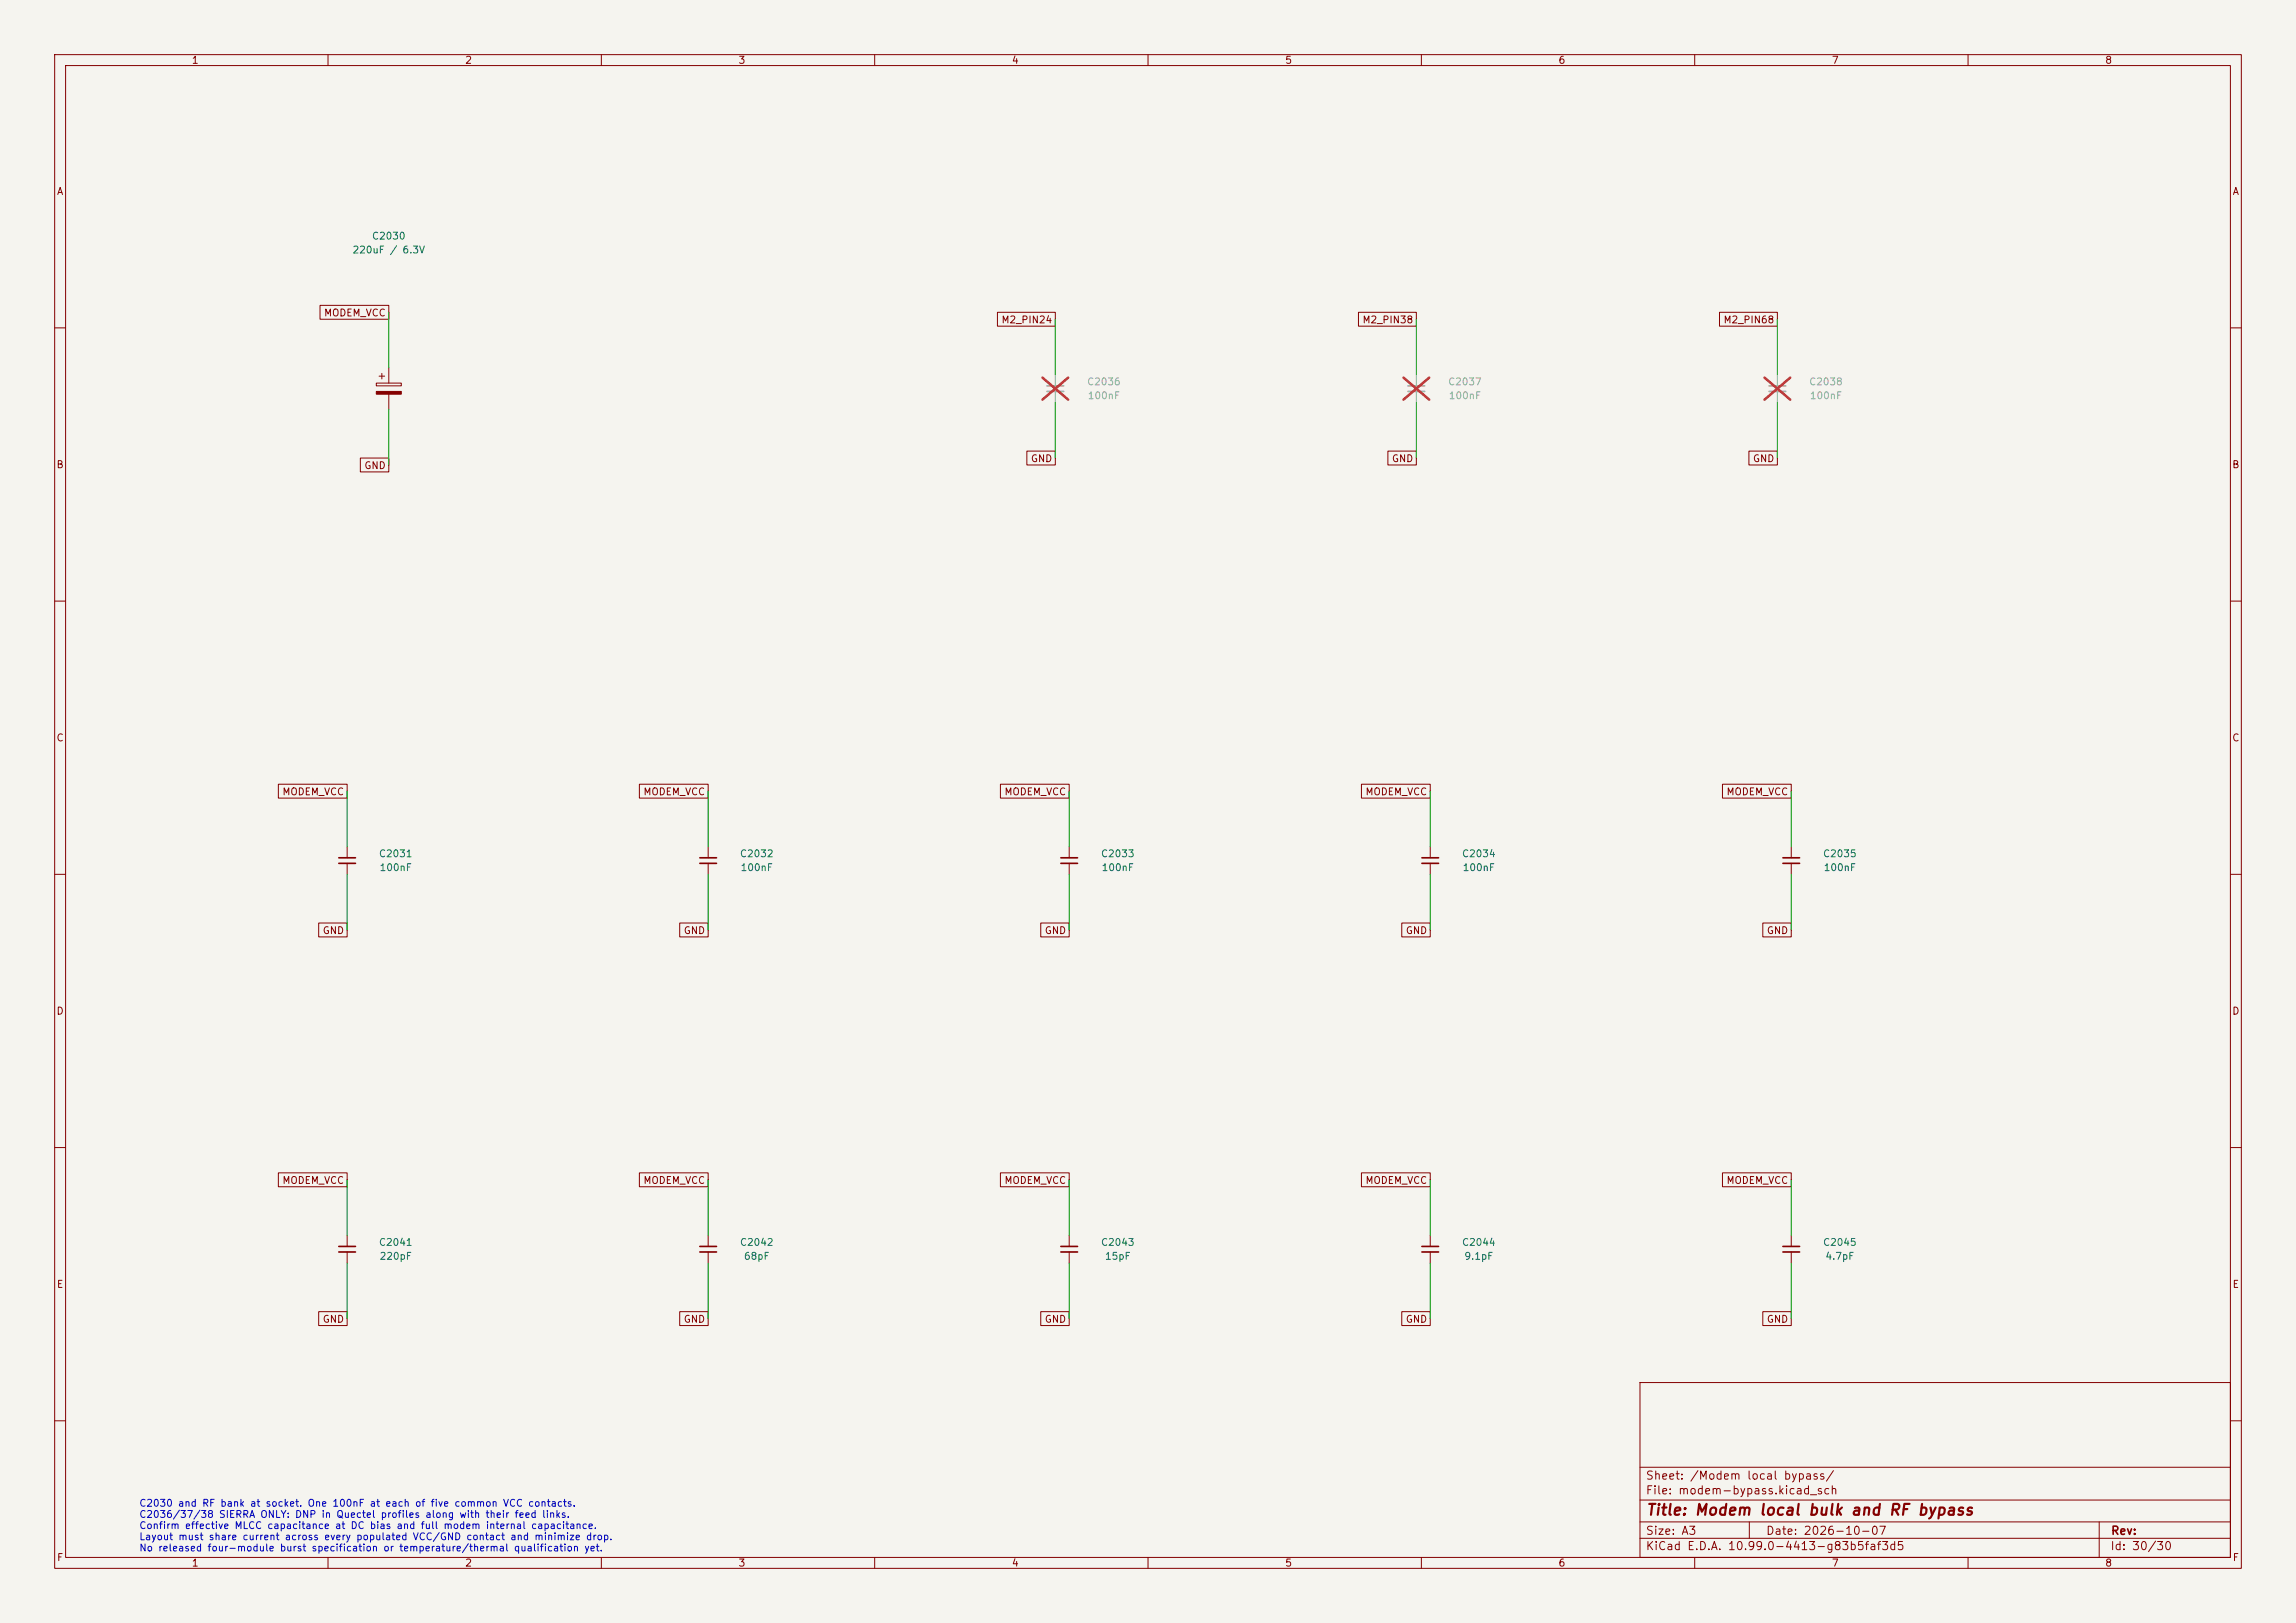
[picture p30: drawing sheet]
(kicad_sch
 (version 20260830)
 (generator "eeschema")
 (generator_version "10.99")
 (paper "A3")
 (title_block
  (title "Modem local bulk and RF bypass")
  (date "2026-10-07"))
 (lib_symbols
  (symbol "Device:C_Polarized"
   (pin_numbers (hide yes))
   (pin_names
    (offset 0.254)) (exclude_from_sim no) (in_bom yes) (on_board yes)
   (in_pos_files yes)
   (duplicate_pin_numbers_are_jumpers no)
   (property "Reference" "C" (at 0.635 2.54 0) (show_name no) (do_not_autoplace no) (effects (font (size 1.27 1.27)) (justify left)))
   (property "Value" "C_Polarized" (at 0.635 -2.54 0) (show_name no) (do_not_autoplace no) (effects (font (size 1.27 1.27)) (justify left)))
   (property "Footprint" "" (at 0.9652 -3.81 0) (show_name no) (do_not_autoplace no) (hide yes) (effects (font (size 1.27 1.27))))
   (property "Datasheet" "" (at 0 0 0) (show_name no) (do_not_autoplace no) (hide yes) (effects (font (size 1.27 1.27))))
   (property "Description" "Polarized capacitor" (at 0 0 0) (show_name no) (do_not_autoplace no) (hide yes) (effects (font (size 1.27 1.27))))
   (symbol "C_Polarized_0_1"
    (rectangle (start -2.286 0.508) (end 2.286 1.016) (stroke (width 0) (type default)) (fill (type none)))
    (polyline (pts (xy -1.778 2.286) (xy -0.762 2.286)) (stroke (width 0) (type default)) (fill (type none)))
    (polyline (pts (xy -1.27 2.794) (xy -1.27 1.778)) (stroke (width 0) (type default)) (fill (type none)))
    (rectangle (start 2.286 -0.508) (end -2.286 -1.016) (stroke (width 0) (type default)) (fill (type outline))))
   (symbol "C_Polarized_1_1"
    (pin passive line (at 0 3.81 270) (length 2.794) (name "" (effects (font (size 1.27 1.27)))) (number "1" (effects (font (size 1.27 1.27)))))
    (pin passive line (at 0 -3.81 90) (length 2.794) (name "" (effects (font (size 1.27 1.27)))) (number "2" (effects (font (size 1.27 1.27))))))
   (embedded_fonts no))
  (symbol "Device:C_Small"
   (pin_numbers (hide yes))
   (pin_names
    (offset 0.254) (hide yes)) (exclude_from_sim no) (in_bom yes) (on_board yes)
   (in_pos_files yes)
   (duplicate_pin_numbers_are_jumpers no)
   (property "Reference" "C" (at 0.254 1.778 0) (show_name no) (do_not_autoplace no) (effects (font (size 1.27 1.27)) (justify left)))
   (property "Value" "C_Small" (at 0.254 -2.032 0) (show_name no) (do_not_autoplace no) (effects (font (size 1.27 1.27)) (justify left)))
   (property "Footprint" "" (at 0 0 0) (show_name no) (do_not_autoplace no) (hide yes) (effects (font (size 1.27 1.27))))
   (property "Datasheet" "" (at 0 0 0) (show_name no) (do_not_autoplace no) (hide yes) (effects (font (size 1.27 1.27))))
   (property "Description" "Unpolarized capacitor, small symbol" (at 0 -10.16 0) (show_name no) (do_not_autoplace no) (hide yes) (effects (font (size 1.27 1.27))))
   (symbol "C_Small_0_1"
    (polyline (pts (xy -1.524 0.508) (xy 1.524 0.508)) (stroke (width 0.3048) (type default)) (fill (type none)))
    (polyline (pts (xy -1.524 -0.508) (xy 1.524 -0.508)) (stroke (width 0.3048) (type default)) (fill (type none))))
   (symbol "C_Small_1_1"
    (pin passive line (at 0 2.54 270) (length 2.032) (name "" (effects (font (size 1.27 1.27)))) (number "1" (effects (font (size 1.27 1.27)))))
    (pin passive line (at 0 -2.54 90) (length 2.032) (name "" (effects (font (size 1.27 1.27)))) (number "2" (effects (font (size 1.27 1.27))))))
   (embedded_fonts no)))
 (text "C2030 and RF bank at socket. One 100nF at each of five common VCC contacts.\nC2036/37/38 SIERRA ONLY: DNP in Quectel profiles along with their feed links.\nConfirm effective MLCC capacitance at DC bias and full modem internal capacitance.\nLayout must share current across every populated VCC/GND contact and minimize drop.\nNo released four-module burst specification or temperature/thermal qualification yet."
  (exclude_from_sim no)
  (at 25.4 279.4 0)
  (effects (font (size 1.27 1.27)) (justify left)))
 (wire
  (pts (xy 193.04 73.66) (xy 193.04 83.82))
  (stroke (width 0) (type default)))
 (wire
  (pts (xy 261.62 154.94) (xy 261.62 144.78))
  (stroke (width 0) (type default)))
 (wire
  (pts (xy 63.5 154.94) (xy 63.5 144.78))
  (stroke (width 0) (type default)))
 (wire
  (pts (xy 63.5 226.06) (xy 63.5 215.9))
  (stroke (width 0) (type default)))
 (wire
  (pts (xy 195.58 160.02) (xy 195.58 170.18))
  (stroke (width 0) (type default)))
 (wire
  (pts (xy 193.04 68.58) (xy 193.04 58.42))
  (stroke (width 0) (type default)))
 (wire
  (pts (xy 129.54 226.06) (xy 129.54 215.9))
  (stroke (width 0) (type default)))
 (wire
  (pts (xy 325.12 73.66) (xy 325.12 83.82))
  (stroke (width 0) (type default)))
 (wire
  (pts (xy 325.12 68.58) (xy 325.12 58.42))
  (stroke (width 0) (type default)))
 (wire
  (pts (xy 261.62 160.02) (xy 261.62 170.18))
  (stroke (width 0) (type default)))
 (wire
  (pts (xy 71.12 74.93) (xy 71.12 85.09))
  (stroke (width 0) (type default)))
 (wire
  (pts (xy 129.54 154.94) (xy 129.54 144.78))
  (stroke (width 0) (type default)))
 (wire
  (pts (xy 327.66 160.02) (xy 327.66 170.18))
  (stroke (width 0) (type default)))
 (wire
  (pts (xy 259.08 73.66) (xy 259.08 83.82))
  (stroke (width 0) (type default)))
 (wire
  (pts (xy 195.58 154.94) (xy 195.58 144.78))
  (stroke (width 0) (type default)))
 (wire
  (pts (xy 327.66 154.94) (xy 327.66 144.78))
  (stroke (width 0) (type default)))
 (wire
  (pts (xy 129.54 231.14) (xy 129.54 241.3))
  (stroke (width 0) (type default)))
 (wire
  (pts (xy 195.58 231.14) (xy 195.58 241.3))
  (stroke (width 0) (type default)))
 (wire
  (pts (xy 261.62 231.14) (xy 261.62 241.3))
  (stroke (width 0) (type default)))
 (wire
  (pts (xy 71.12 67.31) (xy 71.12 57.15))
  (stroke (width 0) (type default)))
 (wire
  (pts (xy 129.54 160.02) (xy 129.54 170.18))
  (stroke (width 0) (type default)))
 (wire
  (pts (xy 327.66 231.14) (xy 327.66 241.3))
  (stroke (width 0) (type default)))
 (wire
  (pts (xy 63.5 231.14) (xy 63.5 241.3))
  (stroke (width 0) (type default)))
 (wire
  (pts (xy 327.66 226.06) (xy 327.66 215.9))
  (stroke (width 0) (type default)))
 (wire
  (pts (xy 259.08 68.58) (xy 259.08 58.42))
  (stroke (width 0) (type default)))
 (wire
  (pts (xy 261.62 226.06) (xy 261.62 215.9))
  (stroke (width 0) (type default)))
 (wire
  (pts (xy 195.58 226.06) (xy 195.58 215.9))
  (stroke (width 0) (type default)))
 (wire
  (pts (xy 63.5 160.02) (xy 63.5 170.18))
  (stroke (width 0) (type default)))
 (global_label "M2_PIN24"
  (shape passive)
  (at 193.04 58.42 180)
  (effects (font (size 1.27 1.27)) (justify right))
  (property "Intersheetrefs" "${INTERSHEET_REFS}" (at 193.04 58.42 0) (hide yes) (show_name no) (do_not_autoplace no) (effects (font (size 1.27 1.27)))))
 (global_label "M2_PIN38"
  (shape passive)
  (at 259.08 58.42 180)
  (effects (font (size 1.27 1.27)) (justify right))
  (property "Intersheetrefs" "${INTERSHEET_REFS}" (at 259.08 58.42 0) (hide yes) (show_name no) (do_not_autoplace no) (effects (font (size 1.27 1.27)))))
 (global_label "MODEM_VCC"
  (shape passive)
  (at 71.12 57.15 180)
  (effects (font (size 1.27 1.27)) (justify right))
  (property "Intersheetrefs" "${INTERSHEET_REFS}" (at 71.12 57.15 0) (hide yes) (show_name no) (do_not_autoplace no) (effects (font (size 1.27 1.27)))))
 (global_label "MODEM_VCC"
  (shape passive)
  (at 195.58 215.9 180)
  (effects (font (size 1.27 1.27)) (justify right))
  (property "Intersheetrefs" "${INTERSHEET_REFS}" (at 195.58 215.9 0) (hide yes) (show_name no) (do_not_autoplace no) (effects (font (size 1.27 1.27)))))
 (global_label "M2_PIN68"
  (shape passive)
  (at 325.12 58.42 180)
  (effects (font (size 1.27 1.27)) (justify right))
  (property "Intersheetrefs" "${INTERSHEET_REFS}" (at 325.12 58.42 0) (hide yes) (show_name no) (do_not_autoplace no) (effects (font (size 1.27 1.27)))))
 (global_label "GND"
  (shape passive)
  (at 193.04 83.82 180)
  (effects (font (size 1.27 1.27)) (justify right))
  (property "Intersheetrefs" "${INTERSHEET_REFS}" (at 193.04 83.82 0) (hide yes) (show_name no) (do_not_autoplace no) (effects (font (size 1.27 1.27)))))
 (global_label "GND"
  (shape passive)
  (at 259.08 83.82 180)
  (effects (font (size 1.27 1.27)) (justify right))
  (property "Intersheetrefs" "${INTERSHEET_REFS}" (at 259.08 83.82 0) (hide yes) (show_name no) (do_not_autoplace no) (effects (font (size 1.27 1.27)))))
 (global_label "MODEM_VCC"
  (shape passive)
  (at 261.62 215.9 180)
  (effects (font (size 1.27 1.27)) (justify right))
  (property "Intersheetrefs" "${INTERSHEET_REFS}" (at 261.62 215.9 0) (hide yes) (show_name no) (do_not_autoplace no) (effects (font (size 1.27 1.27)))))
 (global_label "MODEM_VCC"
  (shape passive)
  (at 129.54 144.78 180)
  (effects (font (size 1.27 1.27)) (justify right))
  (property "Intersheetrefs" "${INTERSHEET_REFS}" (at 129.54 144.78 0) (hide yes) (show_name no) (do_not_autoplace no) (effects (font (size 1.27 1.27)))))
 (global_label "GND"
  (shape passive)
  (at 195.58 241.3 180)
  (effects (font (size 1.27 1.27)) (justify right))
  (property "Intersheetrefs" "${INTERSHEET_REFS}" (at 195.58 241.3 0) (hide yes) (show_name no) (do_not_autoplace no) (effects (font (size 1.27 1.27)))))
 (global_label "GND"
  (shape passive)
  (at 195.58 170.18 180)
  (effects (font (size 1.27 1.27)) (justify right))
  (property "Intersheetrefs" "${INTERSHEET_REFS}" (at 195.58 170.18 0) (hide yes) (show_name no) (do_not_autoplace no) (effects (font (size 1.27 1.27)))))
 (global_label "MODEM_VCC"
  (shape passive)
  (at 261.62 144.78 180)
  (effects (font (size 1.27 1.27)) (justify right))
  (property "Intersheetrefs" "${INTERSHEET_REFS}" (at 261.62 144.78 0) (hide yes) (show_name no) (do_not_autoplace no) (effects (font (size 1.27 1.27)))))
 (global_label "GND"
  (shape passive)
  (at 327.66 241.3 180)
  (effects (font (size 1.27 1.27)) (justify right))
  (property "Intersheetrefs" "${INTERSHEET_REFS}" (at 327.66 241.3 0) (hide yes) (show_name no) (do_not_autoplace no) (effects (font (size 1.27 1.27)))))
 (global_label "MODEM_VCC"
  (shape passive)
  (at 327.66 144.78 180)
  (effects (font (size 1.27 1.27)) (justify right))
  (property "Intersheetrefs" "${INTERSHEET_REFS}" (at 327.66 144.78 0) (hide yes) (show_name no) (do_not_autoplace no) (effects (font (size 1.27 1.27)))))
 (global_label "GND"
  (shape passive)
  (at 261.62 170.18 180)
  (effects (font (size 1.27 1.27)) (justify right))
  (property "Intersheetrefs" "${INTERSHEET_REFS}" (at 261.62 170.18 0) (hide yes) (show_name no) (do_not_autoplace no) (effects (font (size 1.27 1.27)))))
 (global_label "GND"
  (shape passive)
  (at 325.12 83.82 180)
  (effects (font (size 1.27 1.27)) (justify right))
  (property "Intersheetrefs" "${INTERSHEET_REFS}" (at 325.12 83.82 0) (hide yes) (show_name no) (do_not_autoplace no) (effects (font (size 1.27 1.27)))))
 (global_label "MODEM_VCC"
  (shape passive)
  (at 327.66 215.9 180)
  (effects (font (size 1.27 1.27)) (justify right))
  (property "Intersheetrefs" "${INTERSHEET_REFS}" (at 327.66 215.9 0) (hide yes) (show_name no) (do_not_autoplace no) (effects (font (size 1.27 1.27)))))
 (global_label "MODEM_VCC"
  (shape passive)
  (at 63.5 215.9 180)
  (effects (font (size 1.27 1.27)) (justify right))
  (property "Intersheetrefs" "${INTERSHEET_REFS}" (at 63.5 215.9 0) (hide yes) (show_name no) (do_not_autoplace no) (effects (font (size 1.27 1.27)))))
 (global_label "GND"
  (shape passive)
  (at 71.12 85.09 180)
  (effects (font (size 1.27 1.27)) (justify right))
  (property "Intersheetrefs" "${INTERSHEET_REFS}" (at 71.12 85.09 0) (hide yes) (show_name no) (do_not_autoplace no) (effects (font (size 1.27 1.27)))))
 (global_label "MODEM_VCC"
  (shape passive)
  (at 129.54 215.9 180)
  (effects (font (size 1.27 1.27)) (justify right))
  (property "Intersheetrefs" "${INTERSHEET_REFS}" (at 129.54 215.9 0) (hide yes) (show_name no) (do_not_autoplace no) (effects (font (size 1.27 1.27)))))
 (global_label "MODEM_VCC"
  (shape passive)
  (at 63.5 144.78 180)
  (effects (font (size 1.27 1.27)) (justify right))
  (property "Intersheetrefs" "${INTERSHEET_REFS}" (at 63.5 144.78 0) (hide yes) (show_name no) (do_not_autoplace no) (effects (font (size 1.27 1.27)))))
 (global_label "GND"
  (shape passive)
  (at 129.54 241.3 180)
  (effects (font (size 1.27 1.27)) (justify right))
  (property "Intersheetrefs" "${INTERSHEET_REFS}" (at 129.54 241.3 0) (hide yes) (show_name no) (do_not_autoplace no) (effects (font (size 1.27 1.27)))))
 (global_label "GND"
  (shape passive)
  (at 261.62 241.3 180)
  (effects (font (size 1.27 1.27)) (justify right))
  (property "Intersheetrefs" "${INTERSHEET_REFS}" (at 261.62 241.3 0) (hide yes) (show_name no) (do_not_autoplace no) (effects (font (size 1.27 1.27)))))
 (global_label "MODEM_VCC"
  (shape passive)
  (at 195.58 144.78 180)
  (effects (font (size 1.27 1.27)) (justify right))
  (property "Intersheetrefs" "${INTERSHEET_REFS}" (at 195.58 144.78 0) (hide yes) (show_name no) (do_not_autoplace no) (effects (font (size 1.27 1.27)))))
 (global_label "GND"
  (shape passive)
  (at 129.54 170.18 180)
  (effects (font (size 1.27 1.27)) (justify right))
  (property "Intersheetrefs" "${INTERSHEET_REFS}" (at 129.54 170.18 0) (hide yes) (show_name no) (do_not_autoplace no) (effects (font (size 1.27 1.27)))))
 (global_label "GND"
  (shape passive)
  (at 63.5 241.3 180)
  (effects (font (size 1.27 1.27)) (justify right))
  (property "Intersheetrefs" "${INTERSHEET_REFS}" (at 63.5 241.3 0) (hide yes) (show_name no) (do_not_autoplace no) (effects (font (size 1.27 1.27)))))
 (global_label "GND"
  (shape passive)
  (at 327.66 170.18 180)
  (effects (font (size 1.27 1.27)) (justify right))
  (property "Intersheetrefs" "${INTERSHEET_REFS}" (at 327.66 170.18 0) (hide yes) (show_name no) (do_not_autoplace no) (effects (font (size 1.27 1.27)))))
 (global_label "GND"
  (shape passive)
  (at 63.5 170.18 180)
  (effects (font (size 1.27 1.27)) (justify right))
  (property "Intersheetrefs" "${INTERSHEET_REFS}" (at 63.5 170.18 0) (hide yes) (show_name no) (do_not_autoplace no) (effects (font (size 1.27 1.27)))))
 (symbol
  (lib_id "Device:C_Small")
  (at 129.54 157.48 0)
  (unit 1)
  (body_style 1)
  (exclude_from_sim no)
  (in_bom yes)
  (on_board yes)
  (in_pos_files yes)
  (dnp no)
  (property "Reference" "C2032" (at 138.43 156.21 0) (show_name no) (do_not_autoplace no) (effects (font (size 1.27 1.27))))
  (property "Value" "100nF" (at 138.43 158.75 0) (show_name no) (do_not_autoplace no) (effects (font (size 1.27 1.27))))
  (property "Footprint" "Capacitor_SMD:C_0603_1608Metric" (at 129.54 157.48 0) (hide yes) (show_name no) (do_not_autoplace no) (effects (font (size 1.27 1.27))))
  (property "Datasheet" "" (at 129.54 157.48 0) (show_name no) (do_not_autoplace no) (effects (font (size 1.27 1.27))))
  (property "Description" "" (at 129.54 157.48 0) (show_name no) (do_not_autoplace no) (effects (font (size 1.27 1.27))))
  (property "MPN" "CL10B104KA8NNNC" (at 129.54 157.48 0) (hide yes) (show_name no) (do_not_autoplace no) (effects (font (size 1.27 1.27))))
  (property "Manufacturer" "Samsung Electro-Mechanics" (at 129.54 157.48 0) (hide yes) (show_name no) (do_not_autoplace no) (effects (font (size 1.27 1.27))))
  (property "Voltage Rating" "25V" (at 129.54 157.48 0) (hide yes) (show_name no) (do_not_autoplace no) (effects (font (size 1.27 1.27))))
  (pin "1")
  (pin "2")
  (instances (project "appliance" (path "" (reference "C2032") (unit 1))) (project "modem-bypass" (path "" (reference "C2032") (unit 1)))))
 (symbol
  (lib_id "Device:C_Small")
  (at 261.62 228.6 0)
  (unit 1)
  (body_style 1)
  (exclude_from_sim no)
  (in_bom yes)
  (on_board yes)
  (in_pos_files yes)
  (dnp no)
  (property "Reference" "C2044" (at 270.51 227.33 0) (show_name no) (do_not_autoplace no) (effects (font (size 1.27 1.27))))
  (property "Value" "9.1pF" (at 270.51 229.87 0) (show_name no) (do_not_autoplace no) (effects (font (size 1.27 1.27))))
  (property "Footprint" "Capacitor_SMD:C_0603_1608Metric" (at 261.62 228.6 0) (hide yes) (show_name no) (do_not_autoplace no) (effects (font (size 1.27 1.27))))
  (property "Datasheet" "" (at 261.62 228.6 0) (show_name no) (do_not_autoplace no) (effects (font (size 1.27 1.27))))
  (property "Description" "" (at 261.62 228.6 0) (show_name no) (do_not_autoplace no) (effects (font (size 1.27 1.27))))
  (property "MPN" "CL10C9R1BB8NNNC" (at 261.62 228.6 0) (hide yes) (show_name no) (do_not_autoplace no) (effects (font (size 1.27 1.27))))
  (property "Manufacturer" "Samsung Electro-Mechanics" (at 261.62 228.6 0) (hide yes) (show_name no) (do_not_autoplace no) (effects (font (size 1.27 1.27))))
  (property "Voltage Rating" "50V" (at 261.62 228.6 0) (hide yes) (show_name no) (do_not_autoplace no) (effects (font (size 1.27 1.27))))
  (property "Dielectric" "C0G" (at 261.62 228.6 0) (hide yes) (show_name no) (do_not_autoplace no) (effects (font (size 1.27 1.27))))
  (property "Placement" "At M.2 VCC; RM520 recommended RF bypass bank" (at 261.62 228.6 0) (hide yes) (show_name no) (do_not_autoplace no) (effects (font (size 1.27 1.27))))
  (pin "1")
  (pin "2")
  (instances (project "appliance" (path "" (reference "C2044") (unit 1))) (project "modem-bypass" (path "" (reference "C2044") (unit 1)))))
 (symbol
  (lib_id "Device:C_Small")
  (at 325.12 71.12 0)
  (unit 1)
  (body_style 1)
  (exclude_from_sim no)
  (in_bom yes)
  (on_board yes)
  (in_pos_files yes)
  (dnp yes)
  (property "Reference" "C2038" (at 334.01 69.85 0) (show_name no) (do_not_autoplace no) (effects (font (size 1.27 1.27))))
  (property "Value" "100nF" (at 334.01 72.39 0) (show_name no) (do_not_autoplace no) (effects (font (size 1.27 1.27))))
  (property "Footprint" "Capacitor_SMD:C_0603_1608Metric" (at 325.12 71.12 0) (hide yes) (show_name no) (do_not_autoplace no) (effects (font (size 1.27 1.27))))
  (property "Datasheet" "" (at 325.12 71.12 0) (show_name no) (do_not_autoplace no) (effects (font (size 1.27 1.27))))
  (property "Description" "" (at 325.12 71.12 0) (show_name no) (do_not_autoplace no) (effects (font (size 1.27 1.27))))
  (property "MPN" "CL10B104KA8NNNC" (at 325.12 71.12 0) (hide yes) (show_name no) (do_not_autoplace no) (effects (font (size 1.27 1.27))))
  (property "Manufacturer" "Samsung Electro-Mechanics" (at 325.12 71.12 0) (hide yes) (show_name no) (do_not_autoplace no) (effects (font (size 1.27 1.27))))
  (property "Voltage Rating" "25V" (at 325.12 71.12 0) (hide yes) (show_name no) (do_not_autoplace no) (effects (font (size 1.27 1.27))))
  (pin "1")
  (pin "2")
  (instances (project "appliance" (path "" (reference "C2038") (unit 1))) (project "modem-bypass" (path "" (reference "C2038") (unit 1)))))
 (symbol
  (lib_id "Device:C_Small")
  (at 195.58 157.48 0)
  (unit 1)
  (body_style 1)
  (exclude_from_sim no)
  (in_bom yes)
  (on_board yes)
  (in_pos_files yes)
  (dnp no)
  (property "Reference" "C2033" (at 204.47 156.21 0) (show_name no) (do_not_autoplace no) (effects (font (size 1.27 1.27))))
  (property "Value" "100nF" (at 204.47 158.75 0) (show_name no) (do_not_autoplace no) (effects (font (size 1.27 1.27))))
  (property "Footprint" "Capacitor_SMD:C_0603_1608Metric" (at 195.58 157.48 0) (hide yes) (show_name no) (do_not_autoplace no) (effects (font (size 1.27 1.27))))
  (property "Datasheet" "" (at 195.58 157.48 0) (show_name no) (do_not_autoplace no) (effects (font (size 1.27 1.27))))
  (property "Description" "" (at 195.58 157.48 0) (show_name no) (do_not_autoplace no) (effects (font (size 1.27 1.27))))
  (property "MPN" "CL10B104KA8NNNC" (at 195.58 157.48 0) (hide yes) (show_name no) (do_not_autoplace no) (effects (font (size 1.27 1.27))))
  (property "Manufacturer" "Samsung Electro-Mechanics" (at 195.58 157.48 0) (hide yes) (show_name no) (do_not_autoplace no) (effects (font (size 1.27 1.27))))
  (property "Voltage Rating" "25V" (at 195.58 157.48 0) (hide yes) (show_name no) (do_not_autoplace no) (effects (font (size 1.27 1.27))))
  (pin "1")
  (pin "2")
  (instances (project "appliance" (path "" (reference "C2033") (unit 1))) (project "modem-bypass" (path "" (reference "C2033") (unit 1)))))
 (symbol
  (lib_id "Device:C_Small")
  (at 195.58 228.6 0)
  (unit 1)
  (body_style 1)
  (exclude_from_sim no)
  (in_bom yes)
  (on_board yes)
  (in_pos_files yes)
  (dnp no)
  (property "Reference" "C2043" (at 204.47 227.33 0) (show_name no) (do_not_autoplace no) (effects (font (size 1.27 1.27))))
  (property "Value" "15pF" (at 204.47 229.87 0) (show_name no) (do_not_autoplace no) (effects (font (size 1.27 1.27))))
  (property "Footprint" "Capacitor_SMD:C_0603_1608Metric" (at 195.58 228.6 0) (hide yes) (show_name no) (do_not_autoplace no) (effects (font (size 1.27 1.27))))
  (property "Datasheet" "" (at 195.58 228.6 0) (show_name no) (do_not_autoplace no) (effects (font (size 1.27 1.27))))
  (property "Description" "" (at 195.58 228.6 0) (show_name no) (do_not_autoplace no) (effects (font (size 1.27 1.27))))
  (property "MPN" "CL10C150JB8NNNC" (at 195.58 228.6 0) (hide yes) (show_name no) (do_not_autoplace no) (effects (font (size 1.27 1.27))))
  (property "Manufacturer" "Samsung Electro-Mechanics" (at 195.58 228.6 0) (hide yes) (show_name no) (do_not_autoplace no) (effects (font (size 1.27 1.27))))
  (property "Voltage Rating" "50V" (at 195.58 228.6 0) (hide yes) (show_name no) (do_not_autoplace no) (effects (font (size 1.27 1.27))))
  (property "Dielectric" "C0G" (at 195.58 228.6 0) (hide yes) (show_name no) (do_not_autoplace no) (effects (font (size 1.27 1.27))))
  (property "Placement" "At M.2 VCC; RM520 recommended RF bypass bank" (at 195.58 228.6 0) (hide yes) (show_name no) (do_not_autoplace no) (effects (font (size 1.27 1.27))))
  (pin "1")
  (pin "2")
  (instances (project "appliance" (path "" (reference "C2043") (unit 1))) (project "modem-bypass" (path "" (reference "C2043") (unit 1)))))
 (symbol
  (lib_id "Device:C_Small")
  (at 63.5 157.48 0)
  (unit 1)
  (body_style 1)
  (exclude_from_sim no)
  (in_bom yes)
  (on_board yes)
  (in_pos_files yes)
  (dnp no)
  (property "Reference" "C2031" (at 72.39 156.21 0) (show_name no) (do_not_autoplace no) (effects (font (size 1.27 1.27))))
  (property "Value" "100nF" (at 72.39 158.75 0) (show_name no) (do_not_autoplace no) (effects (font (size 1.27 1.27))))
  (property "Footprint" "Capacitor_SMD:C_0603_1608Metric" (at 63.5 157.48 0) (hide yes) (show_name no) (do_not_autoplace no) (effects (font (size 1.27 1.27))))
  (property "Datasheet" "" (at 63.5 157.48 0) (show_name no) (do_not_autoplace no) (effects (font (size 1.27 1.27))))
  (property "Description" "" (at 63.5 157.48 0) (show_name no) (do_not_autoplace no) (effects (font (size 1.27 1.27))))
  (property "MPN" "CL10B104KA8NNNC" (at 63.5 157.48 0) (hide yes) (show_name no) (do_not_autoplace no) (effects (font (size 1.27 1.27))))
  (property "Manufacturer" "Samsung Electro-Mechanics" (at 63.5 157.48 0) (hide yes) (show_name no) (do_not_autoplace no) (effects (font (size 1.27 1.27))))
  (property "Voltage Rating" "25V" (at 63.5 157.48 0) (hide yes) (show_name no) (do_not_autoplace no) (effects (font (size 1.27 1.27))))
  (pin "1")
  (pin "2")
  (instances (project "appliance" (path "" (reference "C2031") (unit 1))) (project "modem-bypass" (path "" (reference "C2031") (unit 1)))))
 (symbol
  (lib_id "Device:C_Polarized")
  (at 71.12 71.12 0)
  (unit 1)
  (body_style 1)
  (exclude_from_sim no)
  (in_bom yes)
  (on_board yes)
  (in_pos_files yes)
  (dnp no)
  (property "Reference" "C2030" (at 71.12 43.18 0) (show_name no) (do_not_autoplace no) (effects (font (size 1.27 1.27))))
  (property "Value" "220uF / 6.3V" (at 71.12 45.72 0) (show_name no) (do_not_autoplace no) (effects (font (size 1.27 1.27))))
  (property "Footprint" "Capacitor_SMD:CP_Elec_6.3x5.9" (at 71.12 71.12 0) (hide yes) (show_name no) (do_not_autoplace no) (effects (font (size 1.27 1.27))))
  (property "Datasheet" "https://industrial.panasonic.com/ww/products/pt/os-con/models/6SVPC220MV" (at 71.12 71.12 0) (hide yes) (show_name no) (do_not_autoplace no) (effects (font (size 1.27 1.27))))
  (property "Description" "" (at 71.12 71.12 0) (show_name no) (do_not_autoplace no) (effects (font (size 1.27 1.27))))
  (property "MPN" "6SVPC220MV" (at 71.12 71.12 0) (hide yes) (show_name no) (do_not_autoplace no) (effects (font (size 1.27 1.27))))
  (property "Manufacturer" "Panasonic" (at 71.12 71.12 0) (hide yes) (show_name no) (do_not_autoplace no) (effects (font (size 1.27 1.27))))
  (property "Tolerance" "20%" (at 71.12 71.12 0) (hide yes) (show_name no) (do_not_autoplace no) (effects (font (size 1.27 1.27))))
  (property "ESR Maximum" "15mOhm at 100kHz" (at 71.12 71.12 0) (hide yes) (show_name no) (do_not_autoplace no) (effects (font (size 1.27 1.27))))
  (property "Ripple Current" "3.16Arms at 105C/100kHz" (at 71.12 71.12 0) (hide yes) (show_name no) (do_not_autoplace no) (effects (font (size 1.27 1.27))))
  (property "Qualification" "Layout must audit Panasonic C6 land pattern and regulator stability with effective MLCC capacitance" (at 71.12 71.12 0) (hide yes) (show_name no) (do_not_autoplace no) (effects (font (size 1.27 1.27))))
  (pin "1")
  (pin "2")
  (instances (project "appliance" (path "" (reference "C2030") (unit 1))) (project "modem-bypass" (path "" (reference "C2030") (unit 1)))))
 (symbol
  (lib_id "Device:C_Small")
  (at 193.04 71.12 0)
  (unit 1)
  (body_style 1)
  (exclude_from_sim no)
  (in_bom yes)
  (on_board yes)
  (in_pos_files yes)
  (dnp yes)
  (property "Reference" "C2036" (at 201.93 69.85 0) (show_name no) (do_not_autoplace no) (effects (font (size 1.27 1.27))))
  (property "Value" "100nF" (at 201.93 72.39 0) (show_name no) (do_not_autoplace no) (effects (font (size 1.27 1.27))))
  (property "Footprint" "Capacitor_SMD:C_0603_1608Metric" (at 193.04 71.12 0) (hide yes) (show_name no) (do_not_autoplace no) (effects (font (size 1.27 1.27))))
  (property "Datasheet" "" (at 193.04 71.12 0) (show_name no) (do_not_autoplace no) (effects (font (size 1.27 1.27))))
  (property "Description" "" (at 193.04 71.12 0) (show_name no) (do_not_autoplace no) (effects (font (size 1.27 1.27))))
  (property "MPN" "CL10B104KA8NNNC" (at 193.04 71.12 0) (hide yes) (show_name no) (do_not_autoplace no) (effects (font (size 1.27 1.27))))
  (property "Manufacturer" "Samsung Electro-Mechanics" (at 193.04 71.12 0) (hide yes) (show_name no) (do_not_autoplace no) (effects (font (size 1.27 1.27))))
  (property "Voltage Rating" "25V" (at 193.04 71.12 0) (hide yes) (show_name no) (do_not_autoplace no) (effects (font (size 1.27 1.27))))
  (pin "1")
  (pin "2")
  (instances (project "appliance" (path "" (reference "C2036") (unit 1))) (project "modem-bypass" (path "" (reference "C2036") (unit 1)))))
 (symbol
  (lib_id "Device:C_Small")
  (at 327.66 157.48 0)
  (unit 1)
  (body_style 1)
  (exclude_from_sim no)
  (in_bom yes)
  (on_board yes)
  (in_pos_files yes)
  (dnp no)
  (property "Reference" "C2035" (at 336.55 156.21 0) (show_name no) (do_not_autoplace no) (effects (font (size 1.27 1.27))))
  (property "Value" "100nF" (at 336.55 158.75 0) (show_name no) (do_not_autoplace no) (effects (font (size 1.27 1.27))))
  (property "Footprint" "Capacitor_SMD:C_0603_1608Metric" (at 327.66 157.48 0) (hide yes) (show_name no) (do_not_autoplace no) (effects (font (size 1.27 1.27))))
  (property "Datasheet" "" (at 327.66 157.48 0) (show_name no) (do_not_autoplace no) (effects (font (size 1.27 1.27))))
  (property "Description" "" (at 327.66 157.48 0) (show_name no) (do_not_autoplace no) (effects (font (size 1.27 1.27))))
  (property "MPN" "CL10B104KA8NNNC" (at 327.66 157.48 0) (hide yes) (show_name no) (do_not_autoplace no) (effects (font (size 1.27 1.27))))
  (property "Manufacturer" "Samsung Electro-Mechanics" (at 327.66 157.48 0) (hide yes) (show_name no) (do_not_autoplace no) (effects (font (size 1.27 1.27))))
  (property "Voltage Rating" "25V" (at 327.66 157.48 0) (hide yes) (show_name no) (do_not_autoplace no) (effects (font (size 1.27 1.27))))
  (pin "1")
  (pin "2")
  (instances (project "appliance" (path "" (reference "C2035") (unit 1))) (project "modem-bypass" (path "" (reference "C2035") (unit 1)))))
 (symbol
  (lib_id "Device:C_Small")
  (at 261.62 157.48 0)
  (unit 1)
  (body_style 1)
  (exclude_from_sim no)
  (in_bom yes)
  (on_board yes)
  (in_pos_files yes)
  (dnp no)
  (property "Reference" "C2034" (at 270.51 156.21 0) (show_name no) (do_not_autoplace no) (effects (font (size 1.27 1.27))))
  (property "Value" "100nF" (at 270.51 158.75 0) (show_name no) (do_not_autoplace no) (effects (font (size 1.27 1.27))))
  (property "Footprint" "Capacitor_SMD:C_0603_1608Metric" (at 261.62 157.48 0) (hide yes) (show_name no) (do_not_autoplace no) (effects (font (size 1.27 1.27))))
  (property "Datasheet" "" (at 261.62 157.48 0) (show_name no) (do_not_autoplace no) (effects (font (size 1.27 1.27))))
  (property "Description" "" (at 261.62 157.48 0) (show_name no) (do_not_autoplace no) (effects (font (size 1.27 1.27))))
  (property "MPN" "CL10B104KA8NNNC" (at 261.62 157.48 0) (hide yes) (show_name no) (do_not_autoplace no) (effects (font (size 1.27 1.27))))
  (property "Manufacturer" "Samsung Electro-Mechanics" (at 261.62 157.48 0) (hide yes) (show_name no) (do_not_autoplace no) (effects (font (size 1.27 1.27))))
  (property "Voltage Rating" "25V" (at 261.62 157.48 0) (hide yes) (show_name no) (do_not_autoplace no) (effects (font (size 1.27 1.27))))
  (pin "1")
  (pin "2")
  (instances (project "appliance" (path "" (reference "C2034") (unit 1))) (project "modem-bypass" (path "" (reference "C2034") (unit 1)))))
 (symbol
  (lib_id "Device:C_Small")
  (at 327.66 228.6 0)
  (unit 1)
  (body_style 1)
  (exclude_from_sim no)
  (in_bom yes)
  (on_board yes)
  (in_pos_files yes)
  (dnp no)
  (property "Reference" "C2045" (at 336.55 227.33 0) (show_name no) (do_not_autoplace no) (effects (font (size 1.27 1.27))))
  (property "Value" "4.7pF" (at 336.55 229.87 0) (show_name no) (do_not_autoplace no) (effects (font (size 1.27 1.27))))
  (property "Footprint" "Capacitor_SMD:C_0603_1608Metric" (at 327.66 228.6 0) (hide yes) (show_name no) (do_not_autoplace no) (effects (font (size 1.27 1.27))))
  (property "Datasheet" "" (at 327.66 228.6 0) (show_name no) (do_not_autoplace no) (effects (font (size 1.27 1.27))))
  (property "Description" "" (at 327.66 228.6 0) (show_name no) (do_not_autoplace no) (effects (font (size 1.27 1.27))))
  (property "MPN" "CL10C4R7BB8NNNC" (at 327.66 228.6 0) (hide yes) (show_name no) (do_not_autoplace no) (effects (font (size 1.27 1.27))))
  (property "Manufacturer" "Samsung Electro-Mechanics" (at 327.66 228.6 0) (hide yes) (show_name no) (do_not_autoplace no) (effects (font (size 1.27 1.27))))
  (property "Voltage Rating" "50V" (at 327.66 228.6 0) (hide yes) (show_name no) (do_not_autoplace no) (effects (font (size 1.27 1.27))))
  (property "Dielectric" "C0G" (at 327.66 228.6 0) (hide yes) (show_name no) (do_not_autoplace no) (effects (font (size 1.27 1.27))))
  (property "Placement" "At M.2 VCC; RM520 recommended RF bypass bank" (at 327.66 228.6 0) (hide yes) (show_name no) (do_not_autoplace no) (effects (font (size 1.27 1.27))))
  (pin "1")
  (pin "2")
  (instances (project "appliance" (path "" (reference "C2045") (unit 1))) (project "modem-bypass" (path "" (reference "C2045") (unit 1)))))
 (symbol
  (lib_id "Device:C_Small")
  (at 129.54 228.6 0)
  (unit 1)
  (body_style 1)
  (exclude_from_sim no)
  (in_bom yes)
  (on_board yes)
  (in_pos_files yes)
  (dnp no)
  (property "Reference" "C2042" (at 138.43 227.33 0) (show_name no) (do_not_autoplace no) (effects (font (size 1.27 1.27))))
  (property "Value" "68pF" (at 138.43 229.87 0) (show_name no) (do_not_autoplace no) (effects (font (size 1.27 1.27))))
  (property "Footprint" "Capacitor_SMD:C_0603_1608Metric" (at 129.54 228.6 0) (hide yes) (show_name no) (do_not_autoplace no) (effects (font (size 1.27 1.27))))
  (property "Datasheet" "" (at 129.54 228.6 0) (show_name no) (do_not_autoplace no) (effects (font (size 1.27 1.27))))
  (property "Description" "" (at 129.54 228.6 0) (show_name no) (do_not_autoplace no) (effects (font (size 1.27 1.27))))
  (property "MPN" "CL10C680JB8NNNC" (at 129.54 228.6 0) (hide yes) (show_name no) (do_not_autoplace no) (effects (font (size 1.27 1.27))))
  (property "Manufacturer" "Samsung Electro-Mechanics" (at 129.54 228.6 0) (hide yes) (show_name no) (do_not_autoplace no) (effects (font (size 1.27 1.27))))
  (property "Voltage Rating" "50V" (at 129.54 228.6 0) (hide yes) (show_name no) (do_not_autoplace no) (effects (font (size 1.27 1.27))))
  (property "Dielectric" "C0G" (at 129.54 228.6 0) (hide yes) (show_name no) (do_not_autoplace no) (effects (font (size 1.27 1.27))))
  (property "Placement" "At M.2 VCC; RM520 recommended RF bypass bank" (at 129.54 228.6 0) (hide yes) (show_name no) (do_not_autoplace no) (effects (font (size 1.27 1.27))))
  (pin "1")
  (pin "2")
  (instances (project "appliance" (path "" (reference "C2042") (unit 1))) (project "modem-bypass" (path "" (reference "C2042") (unit 1)))))
 (symbol
  (lib_id "Device:C_Small")
  (at 63.5 228.6 0)
  (unit 1)
  (body_style 1)
  (exclude_from_sim no)
  (in_bom yes)
  (on_board yes)
  (in_pos_files yes)
  (dnp no)
  (property "Reference" "C2041" (at 72.39 227.33 0) (show_name no) (do_not_autoplace no) (effects (font (size 1.27 1.27))))
  (property "Value" "220pF" (at 72.39 229.87 0) (show_name no) (do_not_autoplace no) (effects (font (size 1.27 1.27))))
  (property "Footprint" "Capacitor_SMD:C_0603_1608Metric" (at 63.5 228.6 0) (hide yes) (show_name no) (do_not_autoplace no) (effects (font (size 1.27 1.27))))
  (property "Datasheet" "" (at 63.5 228.6 0) (show_name no) (do_not_autoplace no) (effects (font (size 1.27 1.27))))
  (property "Description" "" (at 63.5 228.6 0) (show_name no) (do_not_autoplace no) (effects (font (size 1.27 1.27))))
  (property "MPN" "CL10C221JB8NNNC" (at 63.5 228.6 0) (hide yes) (show_name no) (do_not_autoplace no) (effects (font (size 1.27 1.27))))
  (property "Manufacturer" "Samsung Electro-Mechanics" (at 63.5 228.6 0) (hide yes) (show_name no) (do_not_autoplace no) (effects (font (size 1.27 1.27))))
  (property "Voltage Rating" "50V" (at 63.5 228.6 0) (hide yes) (show_name no) (do_not_autoplace no) (effects (font (size 1.27 1.27))))
  (property "Dielectric" "C0G" (at 63.5 228.6 0) (hide yes) (show_name no) (do_not_autoplace no) (effects (font (size 1.27 1.27))))
  (property "Placement" "At M.2 VCC; RM520 recommended RF bypass bank" (at 63.5 228.6 0) (hide yes) (show_name no) (do_not_autoplace no) (effects (font (size 1.27 1.27))))
  (pin "1")
  (pin "2")
  (instances (project "appliance" (path "" (reference "C2041") (unit 1))) (project "modem-bypass" (path "" (reference "C2041") (unit 1)))))
 (symbol
  (lib_id "Device:C_Small")
  (at 259.08 71.12 0)
  (unit 1)
  (body_style 1)
  (exclude_from_sim no)
  (in_bom yes)
  (on_board yes)
  (in_pos_files yes)
  (dnp yes)
  (property "Reference" "C2037" (at 267.97 69.85 0) (show_name no) (do_not_autoplace no) (effects (font (size 1.27 1.27))))
  (property "Value" "100nF" (at 267.97 72.39 0) (show_name no) (do_not_autoplace no) (effects (font (size 1.27 1.27))))
  (property "Footprint" "Capacitor_SMD:C_0603_1608Metric" (at 259.08 71.12 0) (hide yes) (show_name no) (do_not_autoplace no) (effects (font (size 1.27 1.27))))
  (property "Datasheet" "" (at 259.08 71.12 0) (show_name no) (do_not_autoplace no) (effects (font (size 1.27 1.27))))
  (property "Description" "" (at 259.08 71.12 0) (show_name no) (do_not_autoplace no) (effects (font (size 1.27 1.27))))
  (property "MPN" "CL10B104KA8NNNC" (at 259.08 71.12 0) (hide yes) (show_name no) (do_not_autoplace no) (effects (font (size 1.27 1.27))))
  (property "Manufacturer" "Samsung Electro-Mechanics" (at 259.08 71.12 0) (hide yes) (show_name no) (do_not_autoplace no) (effects (font (size 1.27 1.27))))
  (property "Voltage Rating" "25V" (at 259.08 71.12 0) (hide yes) (show_name no) (do_not_autoplace no) (effects (font (size 1.27 1.27))))
  (pin "1")
  (pin "2")
  (instances (project "appliance" (path "" (reference "C2037") (unit 1))) (project "modem-bypass" (path "" (reference "C2037") (unit 1))))))
